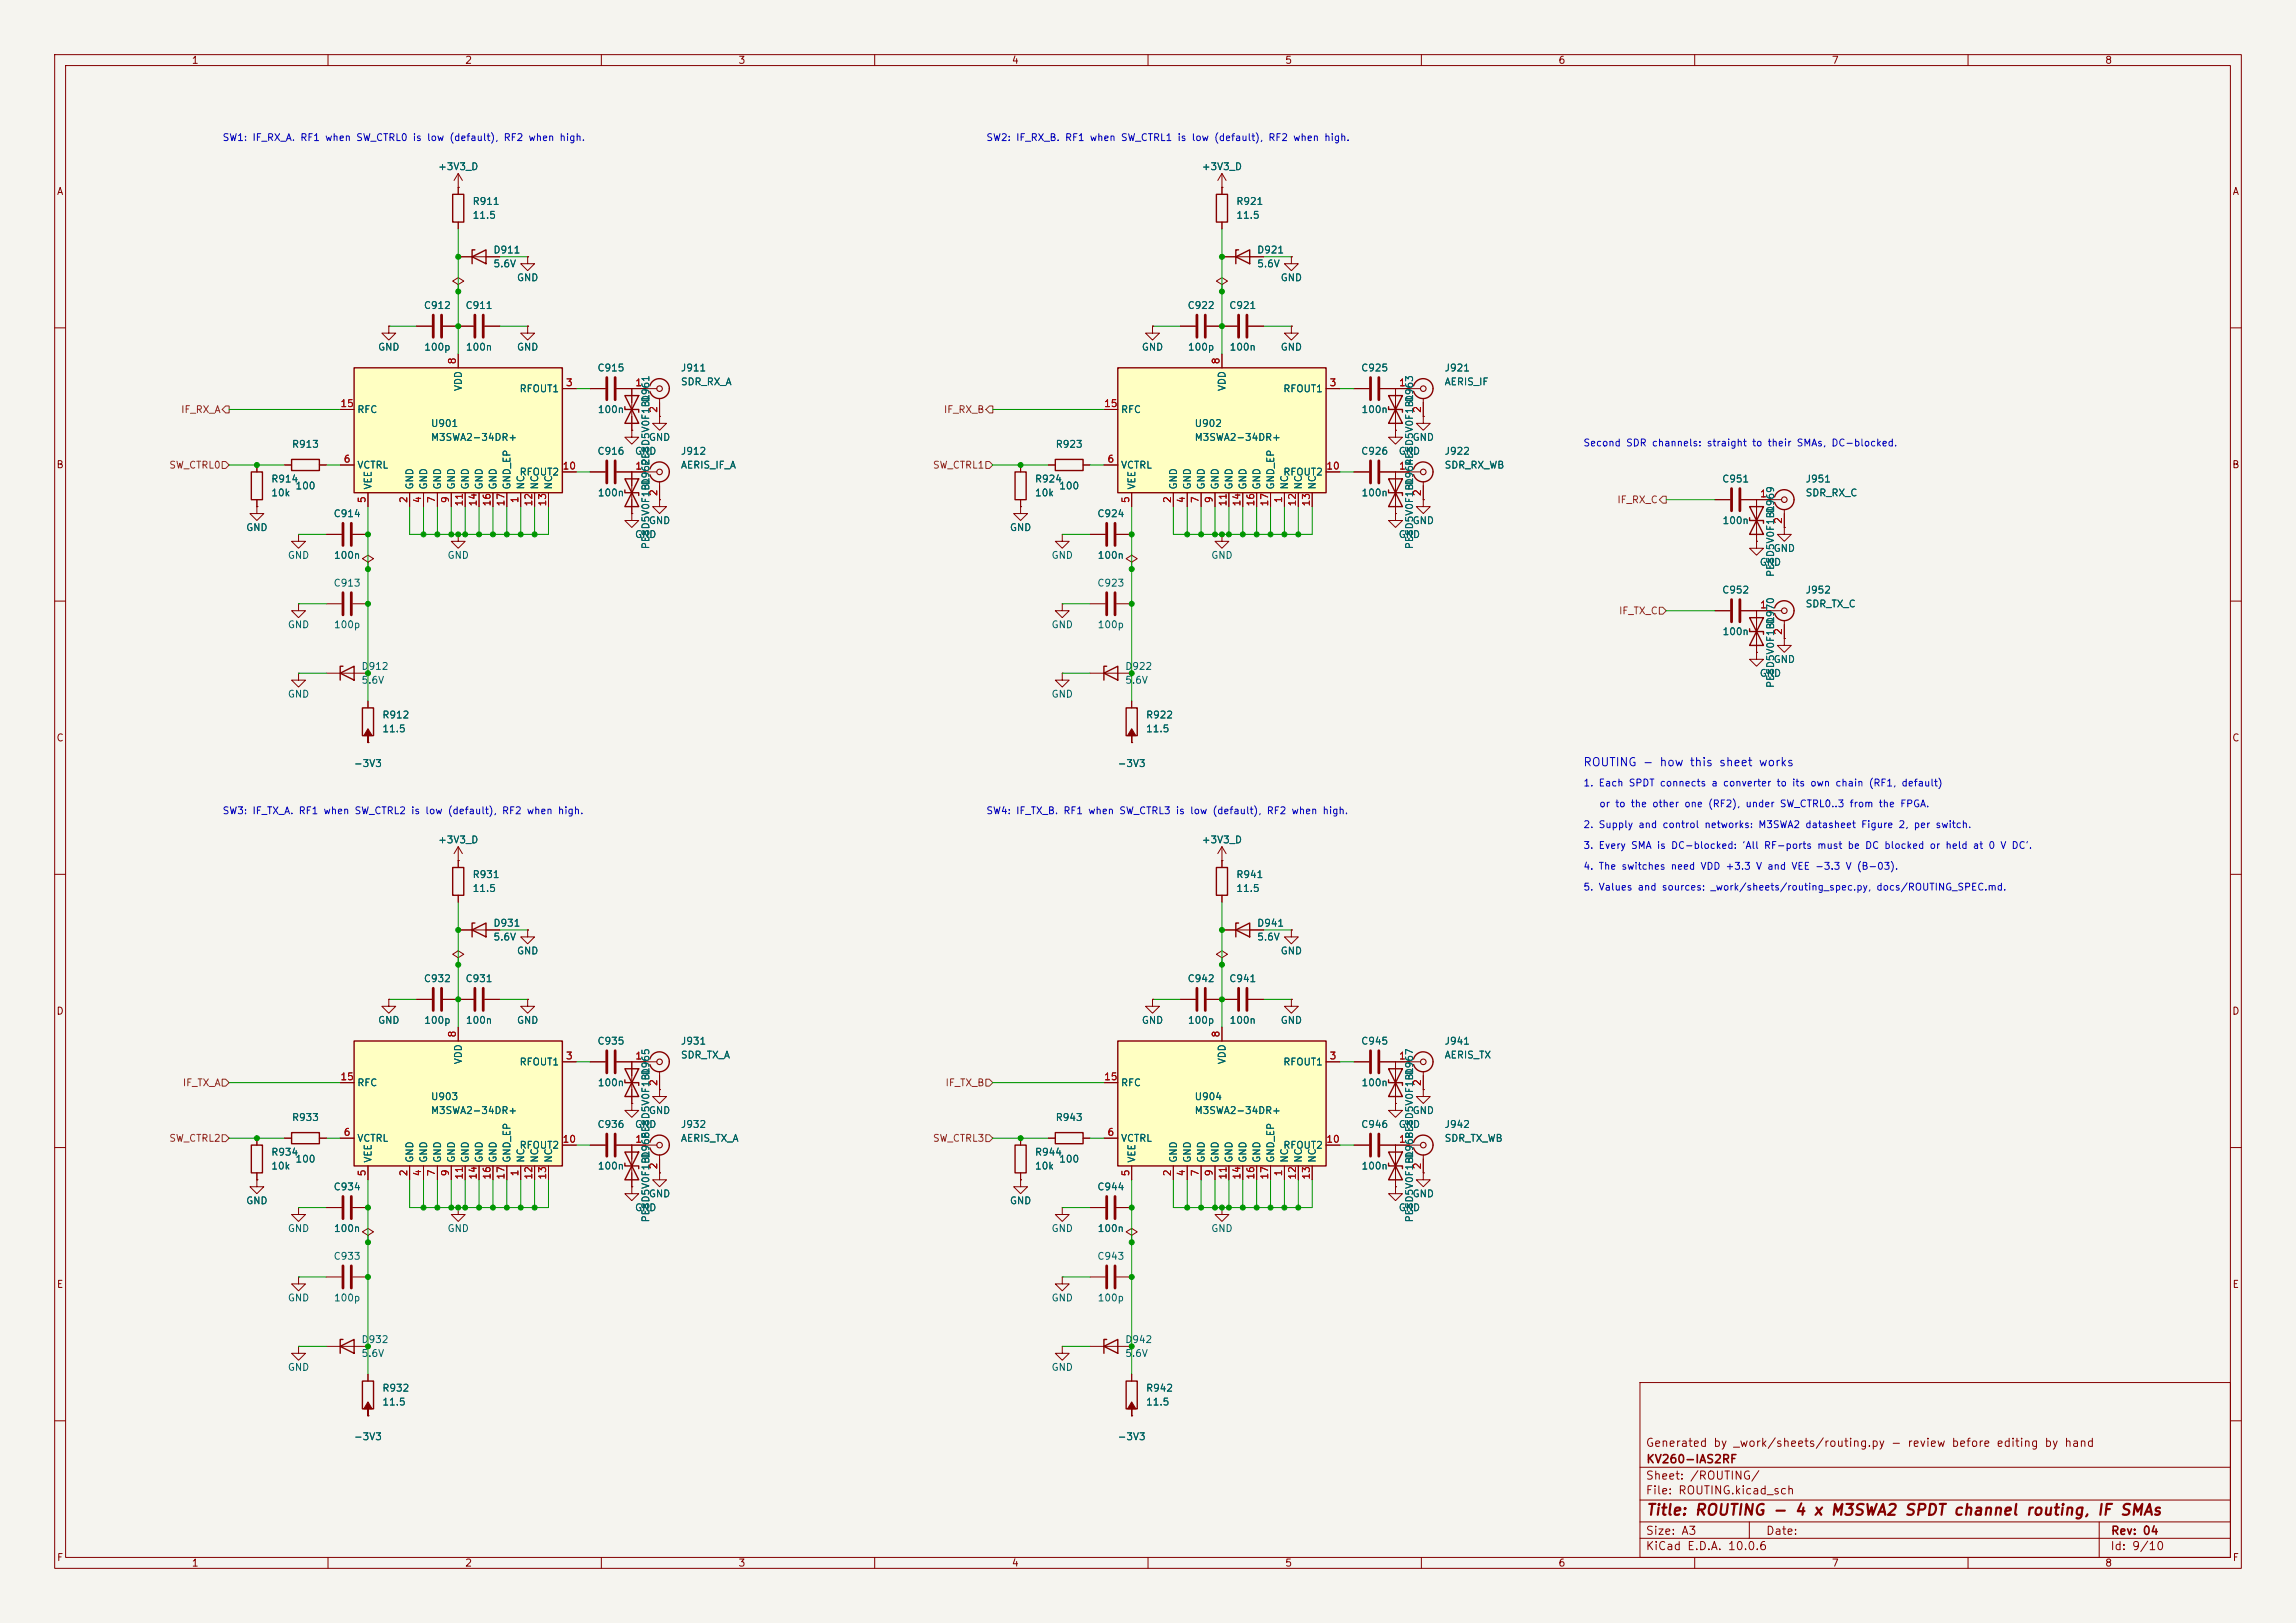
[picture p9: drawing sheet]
<svg xmlns="http://www.w3.org/2000/svg" width="420mm" height="297mm" viewBox="0 0 420 297" stroke-linecap="round" stroke-linejoin="round" font-family="sans-serif">
<defs><g id="words">
<text font-size="2" fill="#840000" x="301" y="277.8">Title: ROUTING - 4 x M3SWA2 SPDT channel routing, IF SMAs</text>
<text font-size="1.5" fill="#0000c2" x="289.5" y="140.6">ROUTING - how this sheet works</text>
<g font-size="1.5" fill="#840000">
<text x="300.9" y="265.1">Generated by _work/sheets/routing.py - review before editing by hand</text>
<text x="301" y="268.1">KV260-IAS2RF</text>
<text x="300.9" y="273.8">File: ROUTING.kicad_sch</text>
<text x="300.9" y="271.1">Sheet: /ROUTING/</text>
<text x="300.9" y="281.2">Size: A3</text>
<text x="322.9" y="281.2">Date:</text>
<text x="386" y="281.2">Rev: 04</text>
<text x="300.9" y="284">KiCad E.D.A. 10.0.6</text>
<text x="385.9" y="284">Id: 9/10</text>
</g>
<g font-size="1.3" fill="#840000">
<text x="35" y="12">1</text>
<text x="85" y="12">2</text>
<text x="135" y="12">3</text>
<text x="185" y="12">4</text>
<text x="235" y="12">5</text>
<text x="285" y="12">6</text>
<text x="335" y="12">7</text>
<text x="385" y="12">8</text>
<text x="10.3" y="36">A</text>
<text x="408.3" y="36">A</text>
<text x="10.2" y="86">B</text>
<text x="408.2" y="86">B</text>
<text x="10.2" y="136">C</text>
<text x="408.2" y="136">C</text>
<text x="10.2" y="186">D</text>
<text x="408.2" y="186">D</text>
<text x="10.3" y="236">E</text>
<text x="408.3" y="236">E</text>
<text x="10.3" y="286">F</text>
<text x="35" y="287">1</text>
<text x="85" y="287">2</text>
<text x="135" y="287">3</text>
<text x="185" y="287">4</text>
<text x="235" y="287">5</text>
<text x="285" y="287">6</text>
<text x="335" y="287">7</text>
<text x="385" y="287">8</text>
<text x="408.3" y="286">F</text>
</g>
<g font-size="1.3" fill="#0000c2">
<text x="40.6" y="26.1">SW1: IF_RX_A. RF1 when SW_CTRL0 is low (default), RF2 when high.</text>
<text x="180.3" y="26.1">SW2: IF_RX_B. RF1 when SW_CTRL1 is low (default), RF2 when high.</text>
<text x="289.5" y="82">Second SDR channels: straight to their SMAs, DC-blocked.</text>
<text x="40.6" y="149.3">SW3: IF_TX_A. RF1 when SW_CTRL2 is low (default), RF2 when high.</text>
<text x="180.3" y="149.3">SW4: IF_TX_B. RF1 when SW_CTRL3 is low (default), RF2 when high.</text>
<text x="289.5" y="144.2">1. Each SPDT connects a converter to its own chain (RF1, default)</text>
<text x="292.4" y="148">or to the other one (RF2), under SW_CTRL0..3 from the FPGA.</text>
<text x="289.5" y="151.8">2. Supply and control networks: M3SWA2 datasheet Figure 2, per switch.</text>
<text x="289.5" y="155.7">3. Every SMA is DC-blocked: 'All RF-ports must be DC blocked or held at 0 V DC'.</text>
<text x="289.5" y="159.5">4. The switches need VDD +3.3 V and VEE -3.3 V (B-03).</text>
<text x="289.5" y="163.3">5. Values and sources: _work/sheets/routing_spec.py, docs/ROUTING_SPEC.md.</text>
</g>
<g font-size="1.3" fill="#006464">
<text x="80" y="31.4">+3V3_D</text>
<text x="219.7" y="31.4">+3V3_D</text>
<text x="86.3" y="37.8">R911</text>
<text x="86.3" y="40.3">11.5</text>
<text x="226" y="37.8">R921</text>
<text x="226" y="40.3">11.5</text>
<text x="90.2" y="46.7">D911</text>
<text x="229.9" y="46.7">D921</text>
<text x="90.2" y="49.2">5.6V</text>
<text x="94.5" y="51.8">GND</text>
<text x="229.9" y="49.2">5.6V</text>
<text x="234.2" y="51.8">GND</text>
<text x="77.4" y="56.8">C912</text>
<text x="85.1" y="56.8">C911</text>
<text x="217.1" y="56.8">C922</text>
<text x="224.8" y="56.8">C921</text>
<text x="69.1" y="64.5">GND</text>
<text x="77.5" y="64.5">100p</text>
<text x="85.1" y="64.5">100n</text>
<text x="94.5" y="64.5">GND</text>
<text x="208.8" y="64.5">GND</text>
<text x="217.2" y="64.5">100p</text>
<text x="224.8" y="64.5">100n</text>
<text x="234.2" y="64.5">GND</text>
<text x="84.8" y="71.7" transform="rotate(-90 84.8 71.7)">VDD</text>
<text x="109.2" y="68.3">C915</text>
<text x="124.4" y="68.3">J911</text>
<text x="124.4" y="70.8">SDR_RX_A</text>
<text x="224.5" y="71.7" transform="rotate(-90 224.5 71.7)">VDD</text>
<text x="248.9" y="68.3">C925</text>
<text x="264.1" y="68.3">J921</text>
<text x="264.1" y="70.8">AERIS_IF</text>
<text x="65.3" y="75.9">RFC</text>
<text x="94.9" y="72.1">RFOUT1</text>
<text x="109.2" y="75.9">100n</text>
<text x="119.1" y="73.7" transform="rotate(-90 119.1 73.7)">D961</text>
<text x="205" y="75.9">RFC</text>
<text x="234.6" y="72.1">RFOUT1</text>
<text x="248.9" y="75.9">100n</text>
<text x="258.8" y="73.7" transform="rotate(-90 258.8 73.7)">D963</text>
<text x="53.3" y="82.2">R913</text>
<text x="78.7" y="78.4">U901</text>
<text x="78.7" y="81">M3SWA2-34DR+</text>
<text x="109.2" y="83.5">C916</text>
<text x="116" y="83.5">GND</text>
<text x="118.6" y="81">GND</text>
<text x="124.4" y="83.5">J912</text>
<text x="193" y="82.2">R923</text>
<text x="218.4" y="78.4">U902</text>
<text x="218.4" y="81">M3SWA2-34DR+</text>
<text x="248.9" y="83.5">C926</text>
<text x="255.7" y="83.5">GND</text>
<text x="258.3" y="81">GND</text>
<text x="264.1" y="83.5">J922</text>
<text x="49.5" y="88.6">R914</text>
<text x="53.9" y="89.9">100</text>
<text x="65.3" y="86.1">VCTRL</text>
<text x="68.3" y="89.7" transform="rotate(-90 68.3 89.7)">VEE</text>
<text x="75.9" y="89.7" transform="rotate(-90 75.9 89.7)">GND</text>
<text x="78.4" y="89.7" transform="rotate(-90 78.4 89.7)">GND</text>
<text x="81" y="89.7" transform="rotate(-90 81 89.7)">GND</text>
<text x="83.5" y="89.7" transform="rotate(-90 83.5 89.7)">GND</text>
<text x="86.1" y="89.7" transform="rotate(-90 86.1 89.7)">GND</text>
<text x="88.6" y="89.7" transform="rotate(-90 88.6 89.7)">GND</text>
<text x="91.1" y="89.7" transform="rotate(-90 91.1 89.7)">GND</text>
<text x="93.7" y="89.7" transform="rotate(-90 93.7 89.7)">GND_EP</text>
<text x="94.9" y="87.3">RFOUT2</text>
<text x="96.2" y="89.7" transform="rotate(-90 96.2 89.7)">NC</text>
<text x="98.8" y="89.7" transform="rotate(-90 98.8 89.7)">NC</text>
<text x="101.3" y="89.7" transform="rotate(-90 101.3 89.7)">NC</text>
<text x="119.1" y="88.9" transform="rotate(-90 119.1 88.9)">D962</text>
<text x="119.1" y="85.4" transform="rotate(-90 119.1 85.4)">PESD5V0F1BL</text>
<text x="124.4" y="86.1">AERIS_IF_A</text>
<text x="189.2" y="88.6">R924</text>
<text x="193.6" y="89.9">100</text>
<text x="205" y="86.1">VCTRL</text>
<text x="208" y="89.7" transform="rotate(-90 208 89.7)">VEE</text>
<text x="215.6" y="89.7" transform="rotate(-90 215.6 89.7)">GND</text>
<text x="218.1" y="89.7" transform="rotate(-90 218.1 89.7)">GND</text>
<text x="220.7" y="89.7" transform="rotate(-90 220.7 89.7)">GND</text>
<text x="223.2" y="89.7" transform="rotate(-90 223.2 89.7)">GND</text>
<text x="225.8" y="89.7" transform="rotate(-90 225.8 89.7)">GND</text>
<text x="228.3" y="89.7" transform="rotate(-90 228.3 89.7)">GND</text>
<text x="230.8" y="89.7" transform="rotate(-90 230.8 89.7)">GND</text>
<text x="233.4" y="89.7" transform="rotate(-90 233.4 89.7)">GND_EP</text>
<text x="234.6" y="87.3">RFOUT2</text>
<text x="235.9" y="89.7" transform="rotate(-90 235.9 89.7)">NC</text>
<text x="238.5" y="89.7" transform="rotate(-90 238.5 89.7)">NC</text>
<text x="241" y="89.7" transform="rotate(-90 241 89.7)">NC</text>
<text x="258.8" y="88.9" transform="rotate(-90 258.8 88.9)">D964</text>
<text x="258.8" y="85.4" transform="rotate(-90 258.8 85.4)">PESD5V0F1BL</text>
<text x="264.1" y="86.1">SDR_RX_WB</text>
<text x="314.9" y="88.6">C951</text>
<text x="330.2" y="88.6">J951</text>
<text x="49.5" y="91.1">10k</text>
<text x="60.9" y="94.9">C914</text>
<text x="109.2" y="91.1">100n</text>
<text x="189.2" y="91.1">10k</text>
<text x="200.6" y="94.9">C924</text>
<text x="248.9" y="91.1">100n</text>
<text x="324.8" y="94" transform="rotate(-90 324.8 94)">D969</text>
<text x="330.2" y="91.1">SDR_RX_C</text>
<text x="44.9" y="97.5">GND</text>
<text x="116" y="98.8">GND</text>
<text x="118.6" y="96.2">GND</text>
<text x="119.1" y="100.6" transform="rotate(-90 119.1 100.6)">PESD5V0F1BL</text>
<text x="184.6" y="97.5">GND</text>
<text x="255.7" y="98.8">GND</text>
<text x="258.3" y="96.2">GND</text>
<text x="258.8" y="100.6" transform="rotate(-90 258.8 100.6)">PESD5V0F1BL</text>
<text x="315" y="96.2">100n</text>
<text x="324.3" y="101.3">GND</text>
<text x="52.5" y="102.6">GND</text>
<text x="60.9" y="107.6">C913</text>
<text x="61" y="102.6">100n</text>
<text x="81.8" y="102.6">GND</text>
<text x="192.2" y="102.6">GND</text>
<text x="200.6" y="107.6">C923</text>
<text x="200.7" y="102.6">100n</text>
<text x="221.5" y="102.6">GND</text>
<text x="321.8" y="103.8">GND</text>
<text x="324.8" y="105.7" transform="rotate(-90 324.8 105.7)">PESD5V0F1BL</text>
<text x="314.9" y="108.9">C952</text>
<text x="330.2" y="108.9">J952</text>
<text x="330.2" y="111.5">SDR_TX_C</text>
<text x="52.5" y="115.3">GND</text>
<text x="61" y="115.3">100p</text>
<text x="192.2" y="115.3">GND</text>
<text x="200.7" y="115.3">100p</text>
<text x="315" y="116.5">100n</text>
<text x="324.8" y="114.3" transform="rotate(-90 324.8 114.3)">D970</text>
<text x="66" y="122.9">D912</text>
<text x="66" y="125.4">5.6V</text>
<text x="205.7" y="122.9">D922</text>
<text x="205.7" y="125.4">5.6V</text>
<text x="321.8" y="124.2">GND</text>
<text x="324.3" y="121.6">GND</text>
<text x="52.5" y="128">GND</text>
<text x="69.8" y="131.8">R912</text>
<text x="192.2" y="128">GND</text>
<text x="209.5" y="131.8">R922</text>
<text x="324.8" y="126" transform="rotate(-90 324.8 126)">PESD5V0F1BL</text>
<text x="69.8" y="134.3">11.5</text>
<text x="209.5" y="134.3">11.5</text>
<text x="64.6" y="140.7">-3V3</text>
<text x="204.3" y="140.7">-3V3</text>
<text x="80" y="154.6">+3V3_D</text>
<text x="219.7" y="154.6">+3V3_D</text>
<text x="86.3" y="161">R931</text>
<text x="226" y="161">R941</text>
<text x="86.3" y="163.5">11.5</text>
<text x="226" y="163.5">11.5</text>
<text x="90.2" y="169.9">D931</text>
<text x="90.2" y="172.4">5.6V</text>
<text x="229.9" y="169.9">D941</text>
<text x="229.9" y="172.4">5.6V</text>
<text x="94.5" y="175">GND</text>
<text x="234.2" y="175">GND</text>
<text x="77.4" y="180">C932</text>
<text x="85.1" y="180">C931</text>
<text x="217.1" y="180">C942</text>
<text x="224.8" y="180">C941</text>
<text x="69.1" y="187.7">GND</text>
<text x="77.5" y="187.7">100p</text>
<text x="85.1" y="187.7">100n</text>
<text x="94.5" y="187.7">GND</text>
<text x="109.2" y="191.5">C935</text>
<text x="124.4" y="191.5">J931</text>
<text x="208.8" y="187.7">GND</text>
<text x="217.2" y="187.7">100p</text>
<text x="224.8" y="187.7">100n</text>
<text x="234.2" y="187.7">GND</text>
<text x="248.9" y="191.5">C945</text>
<text x="264.1" y="191.5">J941</text>
<text x="84.8" y="194.9" transform="rotate(-90 84.8 194.9)">VDD</text>
<text x="94.9" y="195.3">RFOUT1</text>
<text x="119.1" y="196.9" transform="rotate(-90 119.1 196.9)">D965</text>
<text x="124.4" y="194">SDR_TX_A</text>
<text x="224.5" y="194.9" transform="rotate(-90 224.5 194.9)">VDD</text>
<text x="234.6" y="195.3">RFOUT1</text>
<text x="258.8" y="196.9" transform="rotate(-90 258.8 196.9)">D967</text>
<text x="264.1" y="194">AERIS_TX</text>
<text x="65.3" y="199.1">RFC</text>
<text x="78.7" y="201.6">U903</text>
<text x="109.2" y="199.1">100n</text>
<text x="205" y="199.1">RFC</text>
<text x="218.4" y="201.6">U904</text>
<text x="248.9" y="199.1">100n</text>
<text x="53.3" y="205.4">R933</text>
<text x="65.3" y="209.2">VCTRL</text>
<text x="78.7" y="204.2">M3SWA2-34DR+</text>
<text x="109.2" y="206.7">C936</text>
<text x="116" y="206.7">GND</text>
<text x="118.6" y="204.2">GND</text>
<text x="119.1" y="208.6" transform="rotate(-90 119.1 208.6)">PESD5V0F1BL</text>
<text x="124.4" y="206.7">J932</text>
<text x="124.4" y="209.2">AERIS_TX_A</text>
<text x="193" y="205.4">R943</text>
<text x="205" y="209.2">VCTRL</text>
<text x="218.4" y="204.2">M3SWA2-34DR+</text>
<text x="248.9" y="206.7">C946</text>
<text x="255.7" y="206.7">GND</text>
<text x="258.3" y="204.2">GND</text>
<text x="258.8" y="208.6" transform="rotate(-90 258.8 208.6)">PESD5V0F1BL</text>
<text x="264.1" y="206.7">J942</text>
<text x="264.1" y="209.2">SDR_TX_WB</text>
<text x="49.5" y="211.8">R934</text>
<text x="49.5" y="214.3">10k</text>
<text x="53.9" y="213.1">100</text>
<text x="68.3" y="212.9" transform="rotate(-90 68.3 212.9)">VEE</text>
<text x="75.9" y="212.9" transform="rotate(-90 75.9 212.9)">GND</text>
<text x="78.4" y="212.9" transform="rotate(-90 78.4 212.9)">GND</text>
<text x="81" y="212.9" transform="rotate(-90 81 212.9)">GND</text>
<text x="83.5" y="212.9" transform="rotate(-90 83.5 212.9)">GND</text>
<text x="86.1" y="212.9" transform="rotate(-90 86.1 212.9)">GND</text>
<text x="88.6" y="212.9" transform="rotate(-90 88.6 212.9)">GND</text>
<text x="91.1" y="212.9" transform="rotate(-90 91.1 212.9)">GND</text>
<text x="93.7" y="212.9" transform="rotate(-90 93.7 212.9)">GND_EP</text>
<text x="94.9" y="210.5">RFOUT2</text>
<text x="96.2" y="212.9" transform="rotate(-90 96.2 212.9)">NC</text>
<text x="98.8" y="212.9" transform="rotate(-90 98.8 212.9)">NC</text>
<text x="101.3" y="212.9" transform="rotate(-90 101.3 212.9)">NC</text>
<text x="109.2" y="214.3">100n</text>
<text x="119.1" y="212.1" transform="rotate(-90 119.1 212.1)">D966</text>
<text x="189.2" y="211.8">R944</text>
<text x="189.2" y="214.3">10k</text>
<text x="193.6" y="213.1">100</text>
<text x="208" y="212.9" transform="rotate(-90 208 212.9)">VEE</text>
<text x="215.6" y="212.9" transform="rotate(-90 215.6 212.9)">GND</text>
<text x="218.1" y="212.9" transform="rotate(-90 218.1 212.9)">GND</text>
<text x="220.7" y="212.9" transform="rotate(-90 220.7 212.9)">GND</text>
<text x="223.2" y="212.9" transform="rotate(-90 223.2 212.9)">GND</text>
<text x="225.8" y="212.9" transform="rotate(-90 225.8 212.9)">GND</text>
<text x="228.3" y="212.9" transform="rotate(-90 228.3 212.9)">GND</text>
<text x="230.8" y="212.9" transform="rotate(-90 230.8 212.9)">GND</text>
<text x="233.4" y="212.9" transform="rotate(-90 233.4 212.9)">GND_EP</text>
<text x="234.6" y="210.5">RFOUT2</text>
<text x="235.9" y="212.9" transform="rotate(-90 235.9 212.9)">NC</text>
<text x="238.5" y="212.9" transform="rotate(-90 238.5 212.9)">NC</text>
<text x="241" y="212.9" transform="rotate(-90 241 212.9)">NC</text>
<text x="248.9" y="214.3">100n</text>
<text x="258.8" y="212.1" transform="rotate(-90 258.8 212.1)">D968</text>
<text x="44.9" y="220.7">GND</text>
<text x="60.9" y="218.1">C934</text>
<text x="116" y="221.9">GND</text>
<text x="118.6" y="219.4">GND</text>
<text x="184.6" y="220.7">GND</text>
<text x="200.6" y="218.1">C944</text>
<text x="255.7" y="221.9">GND</text>
<text x="258.3" y="219.4">GND</text>
<text x="52.5" y="225.8">GND</text>
<text x="61" y="225.8">100n</text>
<text x="81.8" y="225.8">GND</text>
<text x="119.1" y="223.8" transform="rotate(-90 119.1 223.8)">PESD5V0F1BL</text>
<text x="192.2" y="225.8">GND</text>
<text x="200.7" y="225.8">100n</text>
<text x="221.5" y="225.8">GND</text>
<text x="258.8" y="223.8" transform="rotate(-90 258.8 223.8)">PESD5V0F1BL</text>
<text x="60.9" y="230.8">C933</text>
<text x="200.6" y="230.8">C943</text>
<text x="52.5" y="238.5">GND</text>
<text x="61" y="238.5">100p</text>
<text x="192.2" y="238.5">GND</text>
<text x="200.7" y="238.5">100p</text>
<text x="52.5" y="251.2">GND</text>
<text x="66" y="246.1">D932</text>
<text x="66" y="248.6">5.6V</text>
<text x="192.2" y="251.2">GND</text>
<text x="205.7" y="246.1">D942</text>
<text x="205.7" y="248.6">5.6V</text>
<text x="69.8" y="255">R932</text>
<text x="69.8" y="257.5">11.5</text>
<text x="209.5" y="255">R942</text>
<text x="209.5" y="257.5">11.5</text>
<text x="64.6" y="263.9">-3V3</text>
<text x="204.3" y="263.9">-3V3</text>
</g>
<g font-size="1.3" fill="#a90000">
<text x="83.7" y="66.8" transform="rotate(-90 83.7 66.8)">8</text>
<text x="103.4" y="71">3</text>
<text x="116.1" y="71">1</text>
<text x="223.4" y="66.8" transform="rotate(-90 223.4 66.8)">8</text>
<text x="243.1" y="71">3</text>
<text x="255.8" y="71">1</text>
<text x="62.2" y="74.8">15</text>
<text x="120.5" y="75.7" transform="rotate(-90 120.5 75.7)">2</text>
<text x="201.9" y="74.8">15</text>
<text x="260.2" y="75.7" transform="rotate(-90 260.2 75.7)">2</text>
<text x="62.8" y="85">6</text>
<text x="102.8" y="86.2">10</text>
<text x="116.1" y="86.2">1</text>
<text x="202.5" y="85">6</text>
<text x="242.5" y="86.2">10</text>
<text x="255.8" y="86.2">1</text>
<text x="67.2" y="92.2" transform="rotate(-90 67.2 92.2)">5</text>
<text x="74.8" y="92.2" transform="rotate(-90 74.8 92.2)">2</text>
<text x="77.3" y="92.2" transform="rotate(-90 77.3 92.2)">4</text>
<text x="79.9" y="92.2" transform="rotate(-90 79.9 92.2)">7</text>
<text x="82.4" y="92.2" transform="rotate(-90 82.4 92.2)">9</text>
<text x="85" y="92.8" transform="rotate(-90 85 92.8)">11</text>
<text x="87.5" y="92.8" transform="rotate(-90 87.5 92.8)">14</text>
<text x="90" y="92.8" transform="rotate(-90 90 92.8)">16</text>
<text x="92.6" y="92.8" transform="rotate(-90 92.6 92.8)">17</text>
<text x="95.1" y="92.2" transform="rotate(-90 95.1 92.2)">1</text>
<text x="97.7" y="92.8" transform="rotate(-90 97.7 92.8)">12</text>
<text x="100.2" y="92.8" transform="rotate(-90 100.2 92.8)">13</text>
<text x="120.5" y="90.9" transform="rotate(-90 120.5 90.9)">2</text>
<text x="206.9" y="92.2" transform="rotate(-90 206.9 92.2)">5</text>
<text x="214.5" y="92.2" transform="rotate(-90 214.5 92.2)">2</text>
<text x="217" y="92.2" transform="rotate(-90 217 92.2)">4</text>
<text x="219.6" y="92.2" transform="rotate(-90 219.6 92.2)">7</text>
<text x="222.1" y="92.2" transform="rotate(-90 222.1 92.2)">9</text>
<text x="224.7" y="92.8" transform="rotate(-90 224.7 92.8)">11</text>
<text x="227.2" y="92.8" transform="rotate(-90 227.2 92.8)">14</text>
<text x="229.7" y="92.8" transform="rotate(-90 229.7 92.8)">16</text>
<text x="232.3" y="92.8" transform="rotate(-90 232.3 92.8)">17</text>
<text x="234.8" y="92.2" transform="rotate(-90 234.8 92.2)">1</text>
<text x="237.4" y="92.8" transform="rotate(-90 237.4 92.8)">12</text>
<text x="239.9" y="92.8" transform="rotate(-90 239.9 92.8)">13</text>
<text x="260.2" y="90.9" transform="rotate(-90 260.2 90.9)">2</text>
<text x="321.8" y="91.3">1</text>
<text x="326.3" y="96" transform="rotate(-90 326.3 96)">2</text>
<text x="321.8" y="111.6">1</text>
<text x="326.3" y="116.3" transform="rotate(-90 326.3 116.3)">2</text>
<text x="83.7" y="190" transform="rotate(-90 83.7 190)">8</text>
<text x="223.4" y="190" transform="rotate(-90 223.4 190)">8</text>
<text x="62.2" y="198">15</text>
<text x="103.4" y="194.2">3</text>
<text x="116.1" y="194.2">1</text>
<text x="201.9" y="198">15</text>
<text x="243.1" y="194.2">3</text>
<text x="255.8" y="194.2">1</text>
<text x="120.5" y="198.9" transform="rotate(-90 120.5 198.9)">2</text>
<text x="260.2" y="198.9" transform="rotate(-90 260.2 198.9)">2</text>
<text x="62.8" y="208.1">6</text>
<text x="102.8" y="209.4">10</text>
<text x="116.1" y="209.4">1</text>
<text x="202.5" y="208.1">6</text>
<text x="242.5" y="209.4">10</text>
<text x="255.8" y="209.4">1</text>
<text x="67.2" y="215.4" transform="rotate(-90 67.2 215.4)">5</text>
<text x="74.8" y="215.4" transform="rotate(-90 74.8 215.4)">2</text>
<text x="77.3" y="215.4" transform="rotate(-90 77.3 215.4)">4</text>
<text x="79.9" y="215.4" transform="rotate(-90 79.9 215.4)">7</text>
<text x="82.4" y="215.4" transform="rotate(-90 82.4 215.4)">9</text>
<text x="85" y="216" transform="rotate(-90 85 216)">11</text>
<text x="87.5" y="216" transform="rotate(-90 87.5 216)">14</text>
<text x="90" y="216" transform="rotate(-90 90 216)">16</text>
<text x="92.6" y="216" transform="rotate(-90 92.6 216)">17</text>
<text x="95.1" y="215.4" transform="rotate(-90 95.1 215.4)">1</text>
<text x="97.7" y="216" transform="rotate(-90 97.7 216)">12</text>
<text x="100.2" y="216" transform="rotate(-90 100.2 216)">13</text>
<text x="120.5" y="214.1" transform="rotate(-90 120.5 214.1)">2</text>
<text x="206.9" y="215.4" transform="rotate(-90 206.9 215.4)">5</text>
<text x="214.5" y="215.4" transform="rotate(-90 214.5 215.4)">2</text>
<text x="217" y="215.4" transform="rotate(-90 217 215.4)">4</text>
<text x="219.6" y="215.4" transform="rotate(-90 219.6 215.4)">7</text>
<text x="222.1" y="215.4" transform="rotate(-90 222.1 215.4)">9</text>
<text x="224.7" y="216" transform="rotate(-90 224.7 216)">11</text>
<text x="227.2" y="216" transform="rotate(-90 227.2 216)">14</text>
<text x="229.7" y="216" transform="rotate(-90 229.7 216)">16</text>
<text x="232.3" y="216" transform="rotate(-90 232.3 216)">17</text>
<text x="234.8" y="215.4" transform="rotate(-90 234.8 215.4)">1</text>
<text x="237.4" y="216" transform="rotate(-90 237.4 216)">12</text>
<text x="239.9" y="216" transform="rotate(-90 239.9 216)">13</text>
<text x="260.2" y="214.1" transform="rotate(-90 260.2 214.1)">2</text>
</g>
<g font-size="1.3" fill="#725600">
<text x="33" y="75.9">IF_RX_A</text>
<text x="172.5" y="75.9">IF_RX_B</text>
<text x="30.8" y="86.1">SW_CTRL0</text>
<text x="170.5" y="86.1">SW_CTRL1</text>
<text x="295.7" y="92.4">IF_RX_C</text>
<text x="296" y="112.7">IF_TX_C</text>
<text x="33.3" y="199.1">IF_TX_A</text>
<text x="172.8" y="199.1">IF_TX_B</text>
<text x="30.8" y="209.2">SW_CTRL2</text>
<text x="170.5" y="209.2">SW_CTRL3</text>
</g>
</g></defs>
<path d="M0 0h420v297h-420z" fill="#f5f4ef" stroke="#f5f4ef" stroke-width=".18"/>
<g fill="none" stroke="#840000" stroke-width=".18">
<path d="M10 10h400v277h-400zM12 12h396v273h-396zM60 10v2M110 10v2M160 10v2M210 10v2M260 10v2M310 10v2M360 10v2M83.8 34.3h.1M83.8 31.8v3.8M83.8 31.8l-.7 1.2"/>
<path d="M83.8 31.8l.8 1.2M223.5 34.3h.1M223.5 31.8v3.8M223.5 31.8l-.7 1.2M223.5 31.8l.8 1.2M83.8 47h7.6M83.8 40.6v1.3M96.5 47v1.3h1.3l-1.3 1.2-1.3-1.2h1.3M96.5 47h.1M210.8 59.7v1.3h1.3l-1.3 1.2-1.3-1.2h1.3M210.8 59.7h.1M223.5 52.1l1-.7-1-.6-1 .6 1 .7v1.2"/>
<path d="M223.5 53.3h.1M223.5 47h7.6M223.5 40.6v1.3M236.2 47v1.3h1.3l-1.3 1.2-1.3-1.2h1.3M236.2 47h.1M10 60h2M107.9 71.1h2.8M112.8 71.1h7.3M115.6 78.7v1.3h1.2l-1.2 1.3-1.3-1.3h1.3M115.6 78.7h.1M115.6 71.1v7.6M120.6 76.2v1.3h1.3l-1.3 1.2-1.2-1.2h1.2"/>
<path d="M120.6 76.2h.1M120.6 72.9v3.3M247.6 71.1h2.8M252.5 71.1h7.3M255.3 78.7v1.3h1.2l-1.2 1.3-1.3-1.3h1.3M255.3 78.7h.1M255.3 71.1v7.6M260.3 76.2v1.3h1.3l-1.3 1.2-1.2-1.2h1.2M260.3 76.2h.1M260.3 72.9v3.3M408 60h2M47 92.7v1.3h1.3l-1.3 1.3-1.3-1.3h1.3"/>
<path d="M47 92.7h.1M47 85.1v1.3M47 91.4v1.3M52.1 85.1h1.2M54.6 97.8v1.3h1.3l-1.3 1.2-1.3-1.2h1.3M54.6 97.8h.1M58.4 85.1h1.3M59.7 97.8h2.8M64.5 97.8h2.8M83.8 97.8v1.3h1.3l-1.3 1.2-1.3-1.2h1.3M83.8 97.8h.1M107.9 86.4h2.8"/>
<path d="M112.8 86.4h7.3M115.6 94v1.3h1.2l-1.2 1.2-1.3-1.2h1.3M115.6 94h.1M115.6 86.4v7.6M120.6 91.4v1.3h1.3l-1.3 1.3-1.2-1.3h1.2M120.6 91.4h.1M120.6 88.1v3.3M186.7 92.7v1.3h1.3l-1.3 1.3-1.3-1.3h1.3M186.7 92.7h.1M186.7 85.1v1.3M186.7 91.4v1.3M191.8 85.1h1.2"/>
<path d="M194.3 97.8v1.3h1.3l-1.3 1.2-1.3-1.2h1.3M194.3 97.8h.1M198.1 85.1h1.3M199.4 97.8h2.8M204.2 97.8h2.8M247.6 86.4h2.8M252.5 86.4h7.3M255.3 94v1.3h1.2l-1.2 1.2-1.3-1.2h1.3M255.3 94h.1M260.3 88.1v3.3M313.7 91.4h2.8M318.5 91.4h7.4"/>
<path d="M321.3 99.1v1.2h1.3l-1.3 1.3-1.3-1.3h1.3M321.3 99.1h.1M321.3 91.4v7.7M326.4 96.5v1.3h1.3l-1.3 1.3-1.3-1.3h1.3M326.4 96.5h.1M326.4 93.2v3.3M10 110h2M54.6 110.5v1.3h1.3l-1.3 1.2-1.3-1.2h1.3M54.6 110.5h.1M59.7 110.5h2.8M64.5 110.5h2.8M67.3 102.9l1-.7-1-.6-1 .6 1 .7v1.2"/>
<path d="M67.3 104.1h.1M194.3 110.5v1.3h1.3l-1.3 1.2-1.3-1.2h1.3M194.3 110.5h.1M199.4 110.5h2.8M204.2 110.5h2.8M207 102.9l1-.7-1-.6-1 .6 1 .7v1.2M207 104.1h.1M313.7 111.8h2.8M318.5 111.8h7.4M321.3 119.4v1.3h1.3l-1.3 1.2-1.3-1.2h1.3M321.3 119.4h.1M321.3 111.8v7.6"/>
<path d="M326.4 116.8v1.3h1.3l-1.3 1.3-1.3-1.3h1.3M326.4 116.8h.1M326.4 113.5v3.3M408 110h2M54.6 123.2v1.3h1.3l-1.3 1.2-1.3-1.2h1.3M54.6 123.2h.1M59.7 123.2h7.6M67.3 135.9h.1M67.3 128.3v1.2M67.3 134.6v1.3M194.3 123.2v1.3h1.3l-1.3 1.2-1.3-1.2h1.3M194.3 123.2h.1"/>
<path d="M199.4 123.2h7.6M207 135.9h.1M207 128.3v1.2M207 134.6v1.3M10 160h2M83.8 157.5h.1M83.8 154.9v3.9M83.8 154.9l-.7 1.3M83.8 154.9l.8 1.3M408 160h2M83.8 175.3l1-.7-1-.6-1 .6 1 .7v1.2M83.8 176.5h.1"/>
<path d="M83.8 163.8v1.3M83.8 170.2h7.6M96.5 170.2v1.3h1.3l-1.3 1.2-1.3-1.2h1.3M96.5 170.2h.1M71.1 182.9v1.3h1.3l-1.3 1.2-1.3-1.2h1.3M71.1 182.9h.1M76.2 182.9h2.8M81 182.9h5.6M88.6 182.9h2.8M96.5 182.9v1.3h1.3l-1.3 1.2-1.3-1.2h1.3M96.5 182.9h.1M107.9 194.3h2.8"/>
<path d="M112.8 194.3h7.3M115.6 194.3v7.6M120.6 199.4v1.3h1.3l-1.3 1.2-1.2-1.2h1.2M120.6 199.4h.1M120.6 196.1v3.3M210.8 182.9v1.3h1.3l-1.3 1.2-1.3-1.2h1.3M210.8 182.9h.1M10 210h2M47 215.9v1.3h1.3l-1.3 1.2-1.3-1.2h1.3M47 215.9h.1M47 208.3v1.3M47 214.6v1.3"/>
<path d="M52.1 208.3h1.2M58.4 208.3h1.3M107.9 209.6h2.8M112.8 209.6h7.3M115.6 201.9v1.3h1.2l-1.2 1.3-1.3-1.3h1.3M115.6 201.9h.1M115.6 209.6v7.6M120.6 214.6v1.3h1.3l-1.3 1.3-1.2-1.3h1.2M120.6 214.6h.1M120.6 211.3v3.3M186.7 215.9v1.3h1.3l-1.3 1.2-1.3-1.2h1.3M186.7 215.9h.1"/>
<path d="M186.7 208.3v1.3M186.7 214.6v1.3M191.8 208.3h1.2M198.1 208.3h1.3M408 210h2M54.6 233.7v1.2h1.3l-1.3 1.3-1.3-1.3h1.3M54.6 233.7h.1M54.6 221v1.2h1.3l-1.3 1.3-1.3-1.3h1.3M54.6 221h.1M59.7 221h2.8M59.7 233.7h2.8M64.5 221h2.8"/>
<path d="M64.5 233.7h2.8M207 226.1l1-.7-1-.6-1 .6 1 .7v1.2M207 227.3h.1M54.6 246.4v1.2h1.3l-1.3 1.3-1.3-1.3h1.3M54.6 246.4h.1M59.7 246.4h7.6M67.3 259.1h.1M67.3 251.5v1.2M67.3 257.8v1.3M300 253h108v32h-108zM10 260h2M300 278.5h108"/>
<path d="M300 274.5h108M300 268.5h108M320 278.5v3M384 278.5v6.5M408 260h2M60 285v2M110 285v2M160 285v2M210 285v2M260 285v2M300 281.5h108M310 285v2"/>
<path d="M360 285v2"/>
</g>
<g fill="none" stroke="#840000" stroke-width=".25">
<path d="M82.8 35.6h2v5h-2zM222.5 35.6h2v5h-2zM86.4 47l2.5-1.3v2.6zM86.9 45.7h-.5v2.6M226.1 47l2.5-1.3v2.6zM226.6 45.7h-.5v2.6M114.3 72.4l2.5 5.1h-2.5l2.5-5.1zM114.3 74.4v.5h2.5v.5M118.9 70.6a1.81 1.81 0 0 1 2.8-1 1.81 1.81 0 0 1 0 3 1.81 1.81 0 0 1-2.8-1M254 72.4l2.5 5.1h-2.5l2.5-5.1zM254 74.4v.5h2.5v.5M258.6 70.6a1.81 1.81 0 0 1 2.8-1 1.81 1.81 0 0 1 0 3 1.81 1.81 0 0 1-2.8-1"/>
<path d="M46 86.4h2v5h-2zM53.3 84.1h5.1v2h-5.1zM114.3 87.6l2.5 5.1h-2.5l2.5-5.1zM114.3 89.7v.5h2.5v.5M118.9 85.9a1.81 1.81 0 0 1 2.8-1 1.81 1.81 0 0 1 0 2.9 1.81 1.81 0 0 1-2.8-.9M185.7 86.4h2v5h-2zM193 84.1h5.1v2h-5.1zM258.6 85.9a1.81 1.81 0 0 1 2.8-1 1.81 1.81 0 0 1 0 2.9 1.81 1.81 0 0 1-2.8-.9M320 92.7l2.6 5.1h-2.6l2.6-5.1zM320 94.7v.6h2.6v.5M324.6 90.9a1.81 1.81 0 0 1 2.8-1 1.81 1.81 0 0 1 0 3 1.81 1.81 0 0 1-2.8-1M320 113l2.6 5.1h-2.6l2.6-5.1z"/>
<path d="M320 115.1v.5h2.6v.5M324.6 111.3a1.81 1.81 0 0 1 2.8-1 1.81 1.81 0 0 1 0 2.9 1.81 1.81 0 0 1-2.8-.9M62.2 123.2l2.6-1.3v2.6zM62.7 121.9h-.5v2.6M66.3 129.5h2v5.1h-2zM201.9 123.2l2.6-1.3v2.6zM202.4 121.9h-.5v2.6M206 129.5h2v5.1h-2zM82.8 158.8h2v5h-2zM86.4 170.2l2.5-1.3v2.6zM86.9 168.9h-.5v2.6M114.3 195.6l2.5 5.1h-2.5l2.5-5.1z"/>
<path d="M114.3 197.6v.5h2.5v.5M118.9 193.8a1.81 1.81 0 0 1 2.8-1 1.81 1.81 0 0 1 0 3 1.81 1.81 0 0 1-2.8-1M46 209.6h2v5h-2zM53.3 207.3h5.1v2h-5.1zM114.3 210.8l2.5 5.1h-2.5l2.5-5.1zM114.3 212.9v.5h2.5v.5M118.9 209a1.81 1.81 0 0 1 2.8-1 1.81 1.81 0 0 1 0 3 1.81 1.81 0 0 1-2.8-.9M185.7 209.6h2v5h-2zM193 207.3h5.1v2h-5.1zM62.2 246.4l2.6-1.3v2.5zM62.7 245.1h-.5v2.5M66.3 252.7h2v5.1h-2z"/>
</g>
<g fill="none" stroke="#840000" stroke-width=".51">
<path d="M111 69.1v4.1M112.5 69.1v4.1M250.7 69.1v4.1M252.2 69.1v4.1M62.7 95.8v4M64.3 95.8v4M111 84.3v4.1M112.5 84.3v4.1M202.4 95.8v4M204 95.8v4M250.7 84.3v4.1M252.2 84.3v4.1"/>
<path d="M316.7 89.4v4.1M318.3 89.4v4.1M62.7 108.5v4M64.3 108.5v4M202.4 108.5v4M204 108.5v4M316.7 109.7v4.1M318.3 109.7v4.1M79.2 180.8v4.1M80.8 180.8v4.1M86.9 180.8v4.1M88.4 180.8v4.1"/>
<path d="M111 192.3v4M112.5 192.3v4M62.7 218.9v4.1M64.3 218.9v4.1M111 207.5v4.1M112.5 207.5v4.1M62.7 231.6v4.1M64.3 231.6v4.1"/>
</g>
<g fill="#840000" stroke="#840000" stroke-width=".18">
<path d="M67.3 133.4l.8 1.2h-.8v1.3v-1.3h-.8z"/>
<path d="M67.3 256.5l.8 1.3h-.8v1.3v-1.3h-.8z"/>
<path d="M207 133.4l.8 1.2h-.8v1.3v-1.3h-.8z"/>
</g>
<g fill="none" stroke="#840000" stroke-width=".2">
<circle cx="120.7" cy="71.1" r=".51"/>
<circle cx="260.3" cy="71.1" r=".51"/>
<circle cx="120.7" cy="86.4" r=".51"/>
<circle cx="260.3" cy="86.4" r=".51"/>
<circle cx="326.4" cy="91.4" r=".51"/>
<circle cx="326.4" cy="111.8" r=".51"/>
<circle cx="120.7" cy="194.3" r=".51"/>
<circle cx="120.7" cy="209.6" r=".51"/>
</g>
<path d="M204.5 67.3h38.1v22.9h-38.1z" fill="#ffffc2"/>
<path d="M204.5 67.3h38.1v22.9h-38.1zM222.5 158.8h2v5h-2zM226.1 170.2l2.5-1.3v2.6zM226.6 168.9h-.5v2.6M201.9 246.4l2.6-1.3v2.5zM202.4 245.1h-.5v2.5M206 252.7h2v5.1h-2z" fill="none" stroke="#840000" stroke-width=".25"/>
<g fill="none" stroke="#840000" stroke-width=".18">
<path d="M215.9 59.7h2.8M220.7 59.7h5.6M228.3 59.7h2.8M236.2 59.7v1.3h1.3l-1.3 1.2-1.3-1.2h1.3M236.2 59.7h.1M201.9 74.9h2.6M223.5 64.8v2.5M242.6 71.1h2.5M201.9 85.1h2.6M207 90.2v2.5M214.6 90.2v2.5M217.2 90.2v2.5"/>
<path d="M219.7 90.2v2.5M222.2 90.2v2.5M223.5 97.8v1.3h1.3l-1.3 1.2-1.3-1.2h1.3M223.5 97.8h.1M224.8 90.2v2.5M227.3 90.2v2.5M229.9 90.2v2.5M232.4 90.2v2.5M234.9 90.2v2.5M237.5 90.2v2.5M240 90.2v2.5M242.6 86.4h2.5"/>
<path d="M223.5 157.5h.1M223.5 154.9v3.9M223.5 154.9l-.7 1.3M223.5 154.9l.8 1.3M223.5 175.3l1-.7-1-.6-1 .6 1 .7v1.2M223.5 176.5h.1M223.5 163.8v1.3M223.5 170.2h7.6M236.2 170.2v1.3h1.3l-1.3 1.2-1.3-1.2h1.3M236.2 170.2h.1M215.9 182.9h2.8M220.7 182.9h5.6"/>
<path d="M228.3 182.9h2.8M236.2 182.9v1.3h1.3l-1.3 1.2-1.3-1.2h1.3M236.2 182.9h.1M255.3 201.9v1.3h1.2l-1.2 1.3-1.3-1.3h1.3M255.3 201.9h.1M67.3 226.1l1-.7-1-.6-1 .6 1 .7v1.2M67.3 227.3h.1M194.3 221v1.2h1.3l-1.3 1.3-1.3-1.3h1.3M194.3 221h.1M194.3 233.7v1.2h1.3l-1.3 1.3-1.3-1.3h1.3M194.3 233.7h.1M199.4 221h2.8"/>
<path d="M199.4 233.7h2.8M204.2 221h2.8M204.2 233.7h2.8M223.5 221v1.2h1.3l-1.3 1.3-1.3-1.3h1.3M223.5 221h.1M194.3 246.4v1.2h1.3l-1.3 1.3-1.3-1.3h1.3M194.3 246.4h.1M199.4 246.4h7.6M207 259.1h.1M207 251.5v1.2M207 257.8v1.3"/>
</g>
<path d="M218.9 57.7v4M220.5 57.7v4M226.6 57.7v4M228.1 57.7v4M218.9 180.8v4.1M220.5 180.8v4.1M226.6 180.8v4.1M228.1 180.8v4.1M202.4 218.9v4.1M204 218.9v4.1M202.4 231.6v4.1M204 231.6v4.1" fill="none" stroke="#840000" stroke-width=".51"/>
<path d="M207 256.5l.8 1.3h-.8v1.3v-1.3h-.8z" fill="#840000" stroke="#840000" stroke-width=".18"/>
<path d="M64.8 190.5h38.1v22.9h-38.1z" fill="#ffffc2"/>
<path d="M64.8 190.5h38.1v22.9h-38.1z" fill="none" stroke="#840000" stroke-width=".25"/>
<g fill="none" stroke="#840000" stroke-width=".18">
<path d="M62.2 198.1h2.6M83.8 188v2.5M102.9 194.3h2.5M62.2 208.3h2.6M67.3 213.4v2.5M74.9 213.4v2.5M77.5 213.4v2.5M80 213.4v2.5M82.5 213.4v2.5M85.1 213.4v2.5M87.6 213.4v2.5M90.2 213.4v2.5"/>
<path d="M92.7 213.4v2.5M95.2 213.4v2.5M97.8 213.4v2.5M100.3 213.4v2.5M102.9 209.6h2.5"/>
</g>
<path d="M204.5 190.5h38.1v22.9h-38.1z" fill="#ffffc2"/>
<path d="M204.5 190.5h38.1v22.9h-38.1zM258.6 193.8a1.81 1.81 0 0 1 2.8-1 1.81 1.81 0 0 1 0 3 1.81 1.81 0 0 1-2.8-1M254 210.8l2.5 5.1h-2.5l2.5-5.1zM254 212.9v.5h2.5v.5M258.6 209a1.81 1.81 0 0 1 2.8-1 1.81 1.81 0 0 1 0 3 1.81 1.81 0 0 1-2.8-.9" fill="none" stroke="#840000" stroke-width=".25"/>
<g fill="none" stroke="#840000" stroke-width=".18">
<path d="M76.2 59.7h2.8M81 59.7h5.6M88.6 59.7h2.8M96.5 59.7v1.3h1.3l-1.3 1.2-1.3-1.2h1.3M96.5 59.7h.1M201.9 198.1h2.6M223.5 188v2.5M242.6 194.3h2.5M247.6 194.3h2.8M252.5 194.3h7.3M260.3 199.4v1.3h1.3l-1.3 1.2-1.2-1.2h1.2M260.3 199.4h.1"/>
<path d="M260.3 196.1v3.3M115.6 217.2v1.2h1.2l-1.2 1.3-1.3-1.3h1.3M115.6 217.2h.1M201.9 208.3h2.6M207 213.4v2.5M214.6 213.4v2.5M217.2 213.4v2.5M219.7 213.4v2.5M222.2 213.4v2.5M224.8 213.4v2.5M227.3 213.4v2.5M229.9 213.4v2.5"/>
<path d="M232.4 213.4v2.5M234.9 213.4v2.5M237.5 213.4v2.5M240 213.4v2.5M242.6 209.6h2.5M247.6 209.6h2.8M252.5 209.6h7.3M255.3 217.2v1.2h1.2l-1.2 1.3-1.3-1.3h1.3M255.3 217.2h.1M255.3 209.6v7.6M260.3 214.6v1.3h1.3l-1.3 1.3-1.2-1.3h1.2M260.3 214.6h.1"/>
<path d="M260.3 211.3v3.3M83.8 221v1.2h1.3l-1.3 1.3-1.3-1.3h1.3M83.8 221h.1"/>
</g>
<g fill="none" stroke="#840000" stroke-width=".2">
<circle cx="260.3" cy="194.3" r=".51"/>
<circle cx="260.3" cy="209.6" r=".51"/>
</g>
<path d="M79.2 57.7v4M80.8 57.7v4M86.9 57.7v4M88.4 57.7v4M250.7 192.3v4M252.2 192.3v4M250.7 207.5v4.1M252.2 207.5v4.1" fill="none" stroke="#840000" stroke-width=".51"/>
<path d="M64.8 67.3h38.1v22.9h-38.1z" fill="#ffffc2"/>
<path d="M64.8 67.3h38.1v22.9h-38.1zM254 87.6l2.5 5.1h-2.5l2.5-5.1zM254 89.7v.5h2.5v.5M254 195.6l2.5 5.1h-2.5l2.5-5.1zM254 197.6v.5h2.5v.5" fill="none" stroke="#840000" stroke-width=".25"/>
<g fill="none" stroke="#840000" stroke-width=".18">
<path d="M83.8 34.3h.1M83.8 34.3v1.3M223.5 34.3h.1M223.5 34.3v1.3M71.1 59.7v1.3h1.3l-1.3 1.2-1.3-1.2h1.3M71.1 59.7h.1M76.2 59.7h2.8M81 59.7h5.6M83.8 52.1l1-.7-1-.6-1 .6 1 .7v1.2M83.8 53.3h.1M83.8 40.6v1.3M83.8 47h2.6"/>
<path d="M88.6 59.7h2.8M88.9 47h2.5M96.5 59.7h.1M96.5 47h.1M210.8 59.7h.1M215.9 59.7h2.8M220.7 59.7h5.6M223.5 47h2.6M223.5 40.6v1.3M228.3 59.7h2.8M228.6 47h2.5M236.2 47h.1"/>
<path d="M236.2 59.7h.1M62.2 74.9h2.6M83.8 64.8v2.5M102.9 71.1h2.5M107.9 71.1h2.8M112.8 71.1h5.3M115.6 78.7h.1M115.6 71.1v2.6M115.6 76.2v2.5M120.6 76.2h.1M120.6 73.7v2.5M201.9 74.9h2.6"/>
<path d="M223.5 64.8v2.5M242.6 71.1h2.5M247.6 71.1h2.8M252.5 71.1h5.3M255.3 78.7h.1M255.3 71.1v2.6M255.3 76.2v2.5M260.3 76.2h.1M260.3 73.7v2.5M47 92.7h.1M47 85.1v1.3M47 91.4v1.3"/>
<path d="M52.1 85.1h1.2M58.4 85.1h1.3M59.7 97.8h2.8M62.2 85.1h2.6M64.5 97.8h2.8M67.3 90.2v2.5M74.9 90.2v2.5M77.5 90.2v2.5M80 90.2v2.5M82.5 90.2v2.5M85.1 90.2v2.5M87.6 90.2v2.5"/>
<path d="M90.2 90.2v2.5M92.7 90.2v2.5M95.2 90.2v2.5M97.8 90.2v2.5M100.3 90.2v2.5M102.9 86.4h2.5M107.9 86.4h2.8M112.8 86.4h5.3M115.6 94h.1M115.6 86.4v2.5M115.6 91.4v2.6M120.6 91.4h.1"/>
<path d="M120.6 88.9v2.5M186.7 92.7h.1M186.7 85.1v1.3M186.7 91.4v1.3M191.8 85.1h1.2M198.1 85.1h1.3M199.4 97.8h2.8M201.9 85.1h2.6M204.2 97.8h2.8M207 90.2v2.5M214.6 90.2v2.5M217.2 90.2v2.5"/>
<path d="M219.7 90.2v2.5M222.2 90.2v2.5M224.8 90.2v2.5M227.3 90.2v2.5M229.9 90.2v2.5M232.4 90.2v2.5M234.9 90.2v2.5M237.5 90.2v2.5M240 90.2v2.5M242.6 86.4h2.5M247.6 86.4h2.8M252.5 86.4h5.3"/>
<path d="M255.3 94h.1M255.3 86.4v7.6M260.3 91.4v1.3h1.3l-1.3 1.3-1.2-1.3h1.2M260.3 91.4h.1M260.3 88.9v2.5M313.7 91.4h2.8M318.5 91.4h5.3M321.3 99.1h.1M321.3 91.4v2.6M321.3 96.5v2.6M326.4 96.5h.1M326.4 94v2.5"/>
<path d="M67.3 104.1h.1M207 104.1h.1M313.7 111.8h2.8M318.5 111.8h5.3M321.3 119.4h.1M321.3 111.8v2.5M321.3 116.8v2.6M326.4 116.8h.1M326.4 114.3v2.5M67.3 135.9h.1M67.3 128.3v1.2M67.3 134.6v1.3"/>
<path d="M207 135.9h.1M207 128.3v1.2M207 134.6v1.3M83.8 157.5h.1M83.8 157.5v1.3M223.5 157.5h.1M223.5 157.5v1.3M83.8 163.8v1.3M83.8 170.2h2.6M88.9 170.2h2.5M96.5 170.2h.1M223.5 170.2h2.6"/>
<path d="M223.5 163.8v1.3M228.6 170.2h2.5M236.2 170.2h.1M62.2 198.1h2.6M71.1 182.9h.1M76.2 182.9h2.8M81 182.9h5.6M83.8 188v2.5M88.6 182.9h2.8M96.5 182.9h.1M102.9 194.3h2.5M107.9 194.3h2.8"/>
<path d="M112.8 194.3h5.3M115.6 194.3v2.6M115.6 199.4v2.5M120.6 199.4h.1M120.6 196.9v2.5M201.9 198.1h2.6M210.8 182.9h.1M215.9 182.9h2.8M220.7 182.9h5.6M223.5 188v2.5M228.3 182.9h2.8M236.2 182.9h.1"/>
<path d="M242.6 194.3h2.5M247.6 194.3h2.8M252.5 194.3h5.3M255.3 194.3v7.6M260.3 199.4h.1M260.3 196.9v2.5M47 215.9h.1M47 208.3v1.3M47 214.6v1.3M52.1 208.3h1.2M58.4 208.3h1.3M62.2 208.3h2.6"/>
<path d="M67.3 213.4v2.5M74.9 213.4v2.5M77.5 213.4v2.5M80 213.4v2.5M82.5 213.4v2.5M85.1 213.4v2.5M87.6 213.4v2.5M90.2 213.4v2.5M92.7 213.4v2.5M95.2 213.4v2.5M97.8 213.4v2.5M100.3 213.4v2.5"/>
<path d="M102.9 209.6h2.5M107.9 209.6h2.8M112.8 209.6h5.3M115.6 217.2h.1M115.6 201.9h.1M115.6 209.6v2.5M115.6 214.6v2.6M120.6 214.6h.1M120.6 212.1v2.5M186.7 215.9h.1M186.7 208.3v1.3M186.7 214.6v1.3"/>
<path d="M191.8 208.3h1.2M198.1 208.3h1.3M201.9 208.3h2.6M207 213.4v2.5M214.6 213.4v2.5M217.2 213.4v2.5M219.7 213.4v2.5M222.2 213.4v2.5M224.8 213.4v2.5M227.3 213.4v2.5M229.9 213.4v2.5M232.4 213.4v2.5"/>
<path d="M234.9 213.4v2.5M237.5 213.4v2.5M240 213.4v2.5M242.6 209.6h2.5M247.6 209.6h2.8M252.5 209.6h5.3M255.3 217.2h.1M255.3 201.9h.1M255.3 209.6v2.5M255.3 214.6v2.6M260.3 214.6h.1M260.3 212.1v2.5"/>
<path d="M59.7 221h2.8M64.5 221h2.8M67.3 227.3h.1M199.4 221h2.8M204.2 221h2.8M207 227.3h.1M67.3 259.1h.1M67.3 251.5v1.2M67.3 257.8v1.3M207 259.1h.1M207 251.5v1.2M207 257.8v1.3"/>
</g>
<path d="M41.3 74.3h.6v1.3h-.6l-.7-.7zM181 74.3h.6v1.3h-.6l-.7-.7zM40.6 84.5h.7l.6 .6-.6 .6h-.7zM180.3 84.5h.7l.6 .6-.6 .6h-.7zM304.2 90.8h.6v1.3h-.6l-.7-.7zM303.5 111.1h.7l.6 .7-.6 .6h-.7zM40.6 197.5h.7l.6 .6-.6 .7h-.7zM180.3 197.5h.7l.6 .6-.6 .7h-.7zM40.6 207.6h.7l.6 .7-.6 .6h-.7zM180.3 207.6h.7l.6 .7-.6 .6h-.7z" fill="none" stroke="#725600" stroke-width=".18"/>
<g fill="none" stroke="#009600" stroke-width=".18">
<path d="M71.1 59.7h5.1M83.8 41.9v22.9M91.4 59.7h5.1M91.4 47h5.1M210.8 59.7h5.1M223.5 41.9v22.9M231.1 59.7h5.1M231.1 47h5.1M41.9 74.9h20.3M105.4 71.1h2.5M181.6 74.9h20.3M245.1 71.1h2.5"/>
<path d="M41.9 85.1h10.2M54.6 97.8h5.1M59.7 85.1h2.5M67.3 92.7v35.6M74.9 92.7v5.1h25.4v-5.1M77.5 92.7v5.1M80 92.7v5.1M82.5 92.7v5.1M85.1 92.7v5.1M87.6 92.7v5.1M90.2 92.7v5.1M92.7 92.7v5.1"/>
<path d="M95.2 92.7v5.1M97.8 92.7v5.1M105.4 86.4h2.5M181.6 85.1h10.2M194.3 97.8h5.1M199.4 85.1h2.5M207 92.7v35.6M214.6 92.7v5.1h25.4v-5.1M217.2 92.7v5.1M219.7 92.7v5.1M222.2 92.7v5.1M224.8 92.7v5.1"/>
<path d="M227.3 92.7v5.1M229.9 92.7v5.1M232.4 92.7v5.1M234.9 92.7v5.1M237.5 92.7v5.1M245.1 86.4h2.5M304.8 91.4h8.9M54.6 110.5h5.1M194.3 110.5h5.1M304.8 111.8h8.9M54.6 123.2h5.1M194.3 123.2h5.1"/>
<path d="M83.8 165.1v22.9M91.4 170.2h5.1M223.5 165.1v22.9M231.1 170.2h5.1M41.9 198.1h20.3M71.1 182.9h5.1M91.4 182.9h5.1M105.4 194.3h2.5M181.6 198.1h20.3M210.8 182.9h5.1M231.1 182.9h5.1M245.1 194.3h2.5"/>
<path d="M41.9 208.3h10.2M59.7 208.3h2.5M67.3 215.9v35.6M74.9 215.9v5.1h25.4v-5.1M77.5 215.9v5.1M80 215.9v5.1M82.5 215.9v5.1M85.1 215.9v5.1M87.6 215.9v5.1M90.2 215.9v5.1M92.7 215.9v5.1M95.2 215.9v5.1"/>
<path d="M97.8 215.9v5.1M105.4 209.6h2.5M181.6 208.3h10.2M199.4 208.3h2.5M207 215.9v35.6M214.6 215.9v5.1h25.4v-5.1M217.2 215.9v5.1M219.7 215.9v5.1M222.2 215.9v5.1M224.8 215.9v5.1M227.3 215.9v5.1M229.9 215.9v5.1"/>
<path d="M232.4 215.9v5.1M234.9 215.9v5.1M237.5 215.9v5.1M245.1 209.6h2.5M54.6 221h5.1M54.6 233.7h5.1M194.3 221h5.1M194.3 233.7h5.1M54.6 246.4h5.1M194.3 246.4h5.1"/>
</g>
<g fill="#009600" stroke="#009600" stroke-width=".18">
<circle cx="67.3" cy="104.1" r=".46"/>
<circle cx="77.5" cy="97.8" r=".46"/>
<circle cx="67.3" cy="123.2" r=".46"/>
<circle cx="83.8" cy="170.2" r=".46"/>
<circle cx="67.3" cy="110.5" r=".46"/>
<circle cx="80" cy="97.8" r=".46"/>
<circle cx="82.5" cy="97.8" r=".46"/>
<circle cx="83.8" cy="182.9" r=".46"/>
<circle cx="83.8" cy="176.5" r=".46"/>
<circle cx="83.8" cy="97.8" r=".46"/>
<circle cx="95.2" cy="97.8" r=".46"/>
<circle cx="67.3" cy="221" r=".46"/>
<circle cx="67.3" cy="227.3" r=".46"/>
<circle cx="67.3" cy="233.7" r=".46"/>
<circle cx="47" cy="208.3" r=".46"/>
<circle cx="67.3" cy="246.4" r=".46"/>
<circle cx="67.3" cy="97.8" r=".46"/>
<circle cx="85.1" cy="97.8" r=".46"/>
<circle cx="87.6" cy="97.8" r=".46"/>
<circle cx="90.2" cy="97.8" r=".46"/>
<circle cx="92.7" cy="97.8" r=".46"/>
<circle cx="207" cy="227.3" r=".46"/>
<circle cx="217.2" cy="221" r=".46"/>
<circle cx="207" cy="221" r=".46"/>
<circle cx="186.7" cy="208.3" r=".46"/>
<circle cx="207" cy="246.4" r=".46"/>
<circle cx="207" cy="233.7" r=".46"/>
<circle cx="80" cy="221" r=".46"/>
<circle cx="82.5" cy="221" r=".46"/>
<circle cx="90.2" cy="221" r=".46"/>
<circle cx="83.8" cy="221" r=".46"/>
<circle cx="85.1" cy="221" r=".46"/>
<circle cx="87.6" cy="221" r=".46"/>
<circle cx="77.5" cy="221" r=".46"/>
<circle cx="83.8" cy="59.7" r=".46"/>
<circle cx="83.8" cy="53.3" r=".46"/>
<circle cx="47" cy="85.1" r=".46"/>
<circle cx="83.8" cy="47" r=".46"/>
<circle cx="92.7" cy="221" r=".46"/>
<circle cx="95.2" cy="221" r=".46"/>
<circle cx="97.8" cy="221" r=".46"/>
<circle cx="207" cy="97.8" r=".46"/>
<circle cx="207" cy="104.1" r=".46"/>
<circle cx="223.5" cy="47" r=".46"/>
<circle cx="97.8" cy="97.8" r=".46"/>
<circle cx="223.5" cy="97.8" r=".46"/>
<circle cx="186.7" cy="85.1" r=".46"/>
<circle cx="223.5" cy="59.7" r=".46"/>
<circle cx="223.5" cy="53.3" r=".46"/>
<circle cx="217.2" cy="97.8" r=".46"/>
<circle cx="219.7" cy="97.8" r=".46"/>
<circle cx="222.2" cy="97.8" r=".46"/>
<circle cx="207" cy="123.2" r=".46"/>
<circle cx="223.5" cy="170.2" r=".46"/>
<circle cx="224.8" cy="97.8" r=".46"/>
<circle cx="227.3" cy="97.8" r=".46"/>
<circle cx="207" cy="110.5" r=".46"/>
<circle cx="223.5" cy="182.9" r=".46"/>
<circle cx="223.5" cy="176.5" r=".46"/>
<circle cx="222.2" cy="221" r=".46"/>
<circle cx="223.5" cy="221" r=".46"/>
<circle cx="224.8" cy="221" r=".46"/>
<circle cx="229.9" cy="221" r=".46"/>
<circle cx="232.4" cy="221" r=".46"/>
<circle cx="219.7" cy="221" r=".46"/>
<circle cx="227.3" cy="221" r=".46"/>
<circle cx="234.9" cy="221" r=".46"/>
<circle cx="237.5" cy="221" r=".46"/>
<circle cx="229.9" cy="97.8" r=".46"/>
<circle cx="232.4" cy="97.8" r=".46"/>
<circle cx="234.9" cy="97.8" r=".46"/>
<circle cx="237.5" cy="97.8" r=".46"/>
</g>
<use href="#words"/>
</svg>
